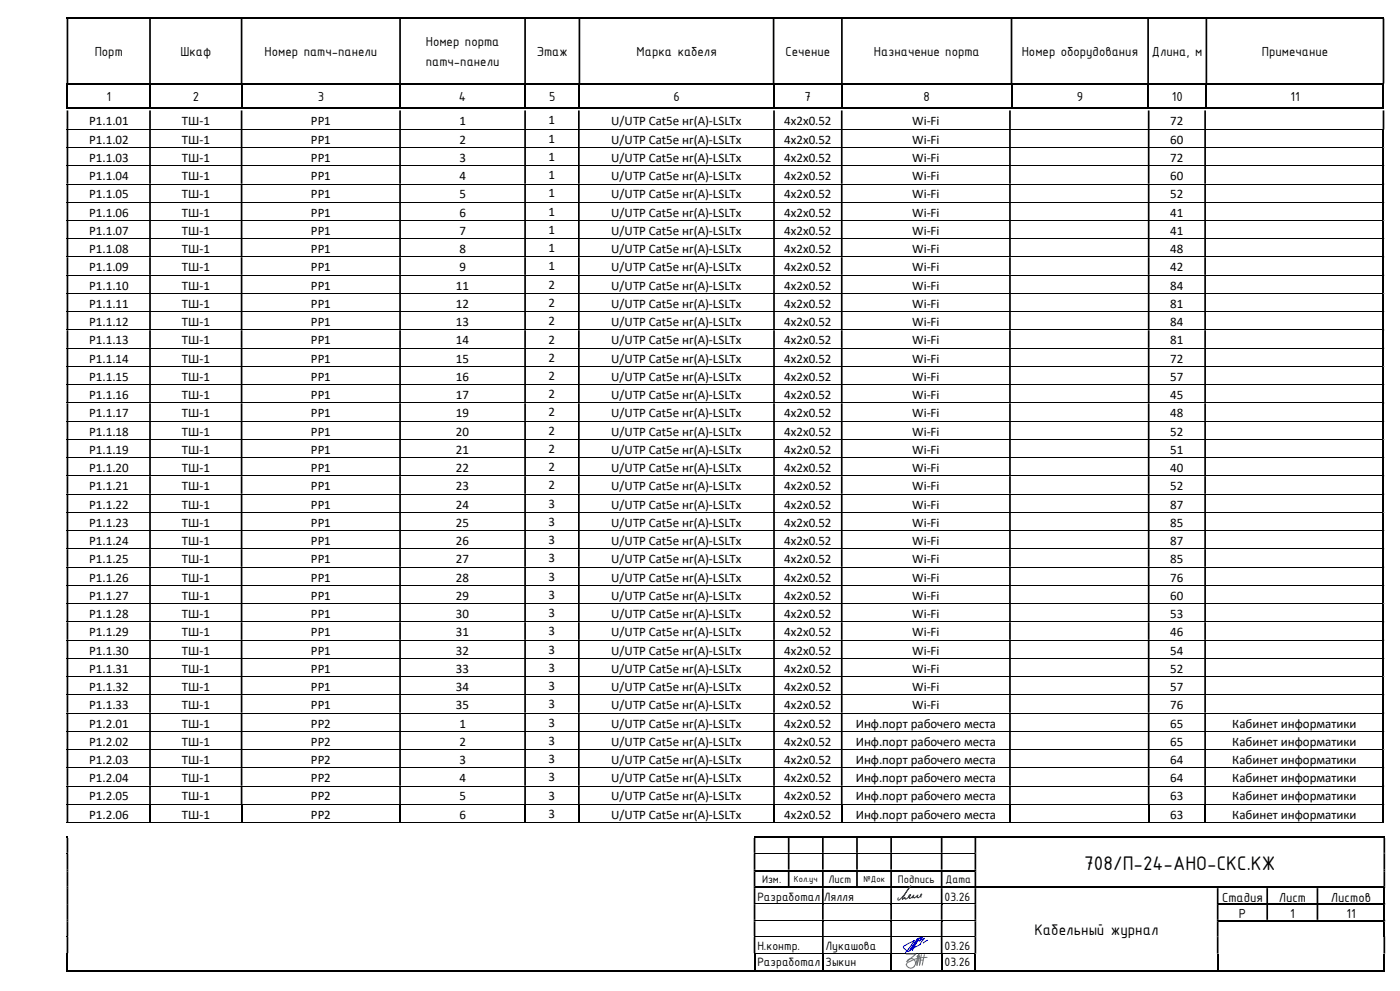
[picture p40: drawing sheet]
<svg xmlns="http://www.w3.org/2000/svg" width="420mm" height="297mm" viewBox="0 0 420 297" stroke-linecap="round" stroke-linejoin="round" font-family="sans-serif">
<defs><g id="words">
<text font-size="6.3" x="325.3" y="260.6">708/П-24-АНО-СКС.КЖ</text>
<text font-size="5" x="310.3" y="280.2">Кабельный журнал</text>
<g font-size="4.2">
<text x="28.4" y="16.8">Порт</text>
<text x="54.1" y="16.9">Шкаф</text>
<text x="79.3" y="16.8">Номер патч-панели</text>
<text x="127.7" y="13.7">Номер порта</text>
<text x="161" y="16.8">Этаж</text>
<text x="191" y="16.8">Марка кабеля</text>
<text x="235.7" y="16.8">Сечение</text>
<text x="262.1" y="16.8">Назначение порта</text>
<text x="306.5" y="16.8">Номер оборудования</text>
<text x="345.6" y="16.8">Длина, м</text>
<text x="378.5" y="16.8">Примечание</text>
<text x="127.7" y="19.9">патч-панели</text>
<text x="32" y="30.4">1</text>
<text x="57.8" y="30.4">2</text>
<text x="95.3" y="30.4">3</text>
<text x="137.7" y="30.4">4</text>
<text x="164.7" y="30.4">5</text>
<text x="202" y="30.4">6</text>
<text x="241.4" y="30.4">7</text>
<text x="277.1" y="30.4">8</text>
<text x="323" y="30.4">9</text>
<text x="351.5" y="30.4">10</text>
<text x="387.2" y="30.4">11</text>
<text x="366.6" y="270.3">Стадия</text>
<text x="371.6" y="275.3">Р</text>
<text x="383.6" y="270.3">Лист</text>
<text x="387" y="275.3">1</text>
<text x="399.3" y="270.3">Листов</text>
<text x="403.9" y="275.3">11</text>
</g>
<g font-size="3.9">
<text x="26.8" y="37.6">P1.1.01</text>
<text x="54.5" y="37.6">ТШ-1</text>
<text x="93.2" y="37.6">PP1</text>
<text x="137.8" y="37.6">1</text>
<text x="164.6" y="37.2">1</text>
<text x="183.4" y="37.6">U/UTP Cat5e нг(А)-LSLTx</text>
<text x="235.3" y="37.6">4х2х0.52</text>
<text x="273.7" y="37.6">Wi-Fi</text>
<text x="351" y="37.6">72</text>
<text x="26.8" y="43.1">P1.1.02</text>
<text x="54.5" y="43.1">ТШ-1</text>
<text x="93.2" y="43.1">PP1</text>
<text x="137.8" y="43.1">2</text>
<text x="164.6" y="42.8">1</text>
<text x="183.4" y="43.1">U/UTP Cat5e нг(А)-LSLTx</text>
<text x="235.3" y="43.1">4х2х0.52</text>
<text x="273.7" y="43.1">Wi-Fi</text>
<text x="351" y="43.1">60</text>
<text x="26.8" y="48.5">P1.1.03</text>
<text x="54.5" y="48.5">ТШ-1</text>
<text x="93.2" y="48.5">PP1</text>
<text x="137.8" y="48.5">3</text>
<text x="164.6" y="48.3">1</text>
<text x="164.6" y="53.7">1</text>
<text x="183.4" y="48.5">U/UTP Cat5e нг(А)-LSLTx</text>
<text x="235.3" y="48.5">4х2х0.52</text>
<text x="273.7" y="48.5">Wi-Fi</text>
<text x="351" y="48.5">72</text>
<text x="26.8" y="54">P1.1.04</text>
<text x="26.8" y="59.5">P1.1.05</text>
<text x="54.5" y="54">ТШ-1</text>
<text x="54.5" y="59.5">ТШ-1</text>
<text x="93.2" y="54">PP1</text>
<text x="93.2" y="59.5">PP1</text>
<text x="137.8" y="54">4</text>
<text x="137.8" y="59.5">5</text>
<text x="164.6" y="59.2">1</text>
<text x="183.4" y="54">U/UTP Cat5e нг(А)-LSLTx</text>
<text x="183.4" y="59.5">U/UTP Cat5e нг(А)-LSLTx</text>
<text x="235.3" y="54">4х2х0.52</text>
<text x="235.3" y="59.5">4х2х0.52</text>
<text x="273.7" y="54">Wi-Fi</text>
<text x="273.7" y="59.5">Wi-Fi</text>
<text x="351" y="54">60</text>
<text x="351" y="59.5">52</text>
<text x="26.8" y="64.9">P1.1.06</text>
<text x="54.5" y="64.9">ТШ-1</text>
<text x="93.2" y="64.9">PP1</text>
<text x="137.8" y="64.9">6</text>
<text x="164.6" y="64.6">1</text>
<text x="183.4" y="64.9">U/UTP Cat5e нг(А)-LSLTx</text>
<text x="235.3" y="64.9">4х2х0.52</text>
<text x="273.7" y="64.9">Wi-Fi</text>
<text x="351" y="64.9">41</text>
<text x="26.8" y="70.4">P1.1.07</text>
<text x="54.5" y="70.4">ТШ-1</text>
<text x="93.2" y="70.4">PP1</text>
<text x="137.8" y="70.4">7</text>
<text x="164.6" y="70.1">1</text>
<text x="183.4" y="70.4">U/UTP Cat5e нг(А)-LSLTx</text>
<text x="235.3" y="70.4">4х2х0.52</text>
<text x="273.7" y="70.4">Wi-Fi</text>
<text x="351" y="70.4">41</text>
<text x="26.8" y="75.9">P1.1.08</text>
<text x="54.5" y="75.9">ТШ-1</text>
<text x="93.2" y="75.9">PP1</text>
<text x="137.8" y="75.9">8</text>
<text x="164.6" y="75.6">1</text>
<text x="183.4" y="75.9">U/UTP Cat5e нг(А)-LSLTx</text>
<text x="235.3" y="75.9">4х2х0.52</text>
<text x="273.7" y="75.9">Wi-Fi</text>
<text x="351" y="75.9">48</text>
<text x="26.8" y="81.3">P1.1.09</text>
<text x="54.5" y="81.3">ТШ-1</text>
<text x="93.2" y="81.3">PP1</text>
<text x="137.8" y="81.3">9</text>
<text x="164.6" y="81.1">1</text>
<text x="183.4" y="81.3">U/UTP Cat5e нг(А)-LSLTx</text>
<text x="235.3" y="81.3">4х2х0.52</text>
<text x="273.7" y="81.3">Wi-Fi</text>
<text x="351" y="81.3">42</text>
<text x="26.8" y="86.8">P1.1.10</text>
<text x="54.5" y="86.8">ТШ-1</text>
<text x="93.2" y="86.8">PP1</text>
<text x="136.8" y="86.8">11</text>
<text x="164.6" y="86.5">2</text>
<text x="183.4" y="86.8">U/UTP Cat5e нг(А)-LSLTx</text>
<text x="235.3" y="86.8">4х2х0.52</text>
<text x="273.7" y="86.8">Wi-Fi</text>
<text x="351" y="86.8">84</text>
<text x="26.8" y="92.3">P1.1.11</text>
<text x="54.5" y="92.3">ТШ-1</text>
<text x="93.2" y="92.3">PP1</text>
<text x="136.8" y="92.3">12</text>
<text x="164.6" y="92">2</text>
<text x="183.4" y="92.3">U/UTP Cat5e нг(А)-LSLTx</text>
<text x="235.3" y="92.3">4х2х0.52</text>
<text x="273.7" y="92.3">Wi-Fi</text>
<text x="351" y="92.3">81</text>
<text x="26.8" y="97.7">P1.1.12</text>
<text x="54.5" y="97.7">ТШ-1</text>
<text x="93.2" y="97.7">PP1</text>
<text x="136.8" y="97.7">13</text>
<text x="164.6" y="97.5">2</text>
<text x="183.4" y="97.7">U/UTP Cat5e нг(А)-LSLTx</text>
<text x="235.3" y="97.7">4х2х0.52</text>
<text x="273.7" y="97.7">Wi-Fi</text>
<text x="351" y="97.7">84</text>
<text x="26.8" y="103.2">P1.1.13</text>
<text x="54.5" y="103.2">ТШ-1</text>
<text x="93.2" y="103.2">PP1</text>
<text x="136.8" y="103.2">14</text>
<text x="164.6" y="103">2</text>
<text x="183.4" y="103.2">U/UTP Cat5e нг(А)-LSLTx</text>
<text x="235.3" y="103.2">4х2х0.52</text>
<text x="273.7" y="103.2">Wi-Fi</text>
<text x="351" y="103.2">81</text>
<text x="26.8" y="108.7">P1.1.14</text>
<text x="54.5" y="108.7">ТШ-1</text>
<text x="93.2" y="108.7">PP1</text>
<text x="136.8" y="108.7">15</text>
<text x="164.6" y="108.4">2</text>
<text x="164.6" y="113.9">2</text>
<text x="183.4" y="108.7">U/UTP Cat5e нг(А)-LSLTx</text>
<text x="235.3" y="108.7">4х2х0.52</text>
<text x="273.7" y="108.7">Wi-Fi</text>
<text x="351" y="108.7">72</text>
<text x="26.8" y="114.1">P1.1.15</text>
<text x="26.8" y="119.6">P1.1.16</text>
<text x="54.5" y="114.1">ТШ-1</text>
<text x="54.5" y="119.6">ТШ-1</text>
<text x="93.2" y="114.1">PP1</text>
<text x="93.2" y="119.6">PP1</text>
<text x="136.8" y="114.1">16</text>
<text x="136.8" y="119.6">17</text>
<text x="164.6" y="119.3">2</text>
<text x="183.4" y="114.1">U/UTP Cat5e нг(А)-LSLTx</text>
<text x="183.4" y="119.6">U/UTP Cat5e нг(А)-LSLTx</text>
<text x="235.3" y="114.1">4х2х0.52</text>
<text x="235.3" y="119.6">4х2х0.52</text>
<text x="273.7" y="114.1">Wi-Fi</text>
<text x="273.7" y="119.6">Wi-Fi</text>
<text x="351" y="114.1">57</text>
<text x="351" y="119.6">45</text>
<text x="26.8" y="125.1">P1.1.17</text>
<text x="54.5" y="125.1">ТШ-1</text>
<text x="93.2" y="125.1">PP1</text>
<text x="136.8" y="125.1">19</text>
<text x="164.6" y="124.8">2</text>
<text x="183.4" y="125.1">U/UTP Cat5e нг(А)-LSLTx</text>
<text x="235.3" y="125.1">4х2х0.52</text>
<text x="273.7" y="125.1">Wi-Fi</text>
<text x="351" y="125.1">48</text>
<text x="26.8" y="130.6">P1.1.18</text>
<text x="54.5" y="130.6">ТШ-1</text>
<text x="93.2" y="130.6">PP1</text>
<text x="136.8" y="130.6">20</text>
<text x="164.6" y="130.3">2</text>
<text x="183.4" y="130.6">U/UTP Cat5e нг(А)-LSLTx</text>
<text x="235.3" y="130.6">4х2х0.52</text>
<text x="273.7" y="130.6">Wi-Fi</text>
<text x="351" y="130.6">52</text>
<text x="26.8" y="136">P1.1.19</text>
<text x="54.5" y="136">ТШ-1</text>
<text x="93.2" y="136">PP1</text>
<text x="136.8" y="136">21</text>
<text x="164.6" y="135.8">2</text>
<text x="183.4" y="136">U/UTP Cat5e нг(А)-LSLTx</text>
<text x="235.3" y="136">4х2х0.52</text>
<text x="273.7" y="136">Wi-Fi</text>
<text x="351" y="136">51</text>
<text x="26.8" y="141.5">P1.1.20</text>
<text x="54.5" y="141.5">ТШ-1</text>
<text x="93.2" y="141.5">PP1</text>
<text x="136.8" y="141.5">22</text>
<text x="164.6" y="141.2">2</text>
<text x="183.4" y="141.5">U/UTP Cat5e нг(А)-LSLTx</text>
<text x="235.3" y="141.5">4х2х0.52</text>
<text x="273.7" y="141.5">Wi-Fi</text>
<text x="351" y="141.5">40</text>
<text x="26.8" y="146.9">P1.1.21</text>
<text x="54.5" y="146.9">ТШ-1</text>
<text x="93.2" y="146.9">PP1</text>
<text x="136.8" y="146.9">23</text>
<text x="164.6" y="146.7">2</text>
<text x="183.4" y="146.9">U/UTP Cat5e нг(А)-LSLTx</text>
<text x="235.3" y="146.9">4х2х0.52</text>
<text x="273.7" y="146.9">Wi-Fi</text>
<text x="351" y="146.9">52</text>
<text x="26.8" y="152.4">P1.1.22</text>
<text x="54.5" y="152.4">ТШ-1</text>
<text x="93.2" y="152.4">PP1</text>
<text x="136.8" y="152.4">24</text>
<text x="164.6" y="152.1">3</text>
<text x="183.4" y="152.4">U/UTP Cat5e нг(А)-LSLTx</text>
<text x="235.3" y="152.4">4х2х0.52</text>
<text x="273.7" y="152.4">Wi-Fi</text>
<text x="351" y="152.4">87</text>
<text x="26.8" y="157.9">P1.1.23</text>
<text x="54.5" y="157.9">ТШ-1</text>
<text x="93.2" y="157.9">PP1</text>
<text x="136.8" y="157.9">25</text>
<text x="164.6" y="157.6">3</text>
<text x="183.4" y="157.9">U/UTP Cat5e нг(А)-LSLTx</text>
<text x="235.3" y="157.9">4х2х0.52</text>
<text x="273.7" y="157.9">Wi-Fi</text>
<text x="351" y="157.9">85</text>
<text x="26.8" y="163.4">P1.1.24</text>
<text x="54.5" y="163.4">ТШ-1</text>
<text x="93.2" y="163.4">PP1</text>
<text x="136.8" y="163.4">26</text>
<text x="164.6" y="163.1">3</text>
<text x="183.4" y="163.4">U/UTP Cat5e нг(А)-LSLTx</text>
<text x="235.3" y="163.4">4х2х0.52</text>
<text x="273.7" y="163.4">Wi-Fi</text>
<text x="351" y="163.4">87</text>
<text x="26.8" y="168.8">P1.1.25</text>
<text x="54.5" y="168.8">ТШ-1</text>
<text x="93.2" y="168.8">PP1</text>
<text x="136.8" y="168.8">27</text>
<text x="164.6" y="168.6">3</text>
<text x="183.4" y="168.8">U/UTP Cat5e нг(А)-LSLTx</text>
<text x="235.3" y="168.8">4х2х0.52</text>
<text x="273.7" y="168.8">Wi-Fi</text>
<text x="351" y="168.8">85</text>
<text x="26.8" y="174.3">P1.1.26</text>
<text x="26.8" y="179.7">P1.1.27</text>
<text x="54.5" y="174.3">ТШ-1</text>
<text x="54.5" y="179.7">ТШ-1</text>
<text x="93.2" y="174.3">PP1</text>
<text x="93.2" y="179.7">PP1</text>
<text x="136.8" y="174.3">28</text>
<text x="136.8" y="179.7">29</text>
<text x="164.6" y="174">3</text>
<text x="164.6" y="179.5">3</text>
<text x="183.4" y="174.3">U/UTP Cat5e нг(А)-LSLTx</text>
<text x="183.4" y="179.7">U/UTP Cat5e нг(А)-LSLTx</text>
<text x="235.3" y="174.3">4х2х0.52</text>
<text x="235.3" y="179.7">4х2х0.52</text>
<text x="273.7" y="174.3">Wi-Fi</text>
<text x="273.7" y="179.7">Wi-Fi</text>
<text x="351" y="174.3">76</text>
<text x="351" y="179.7">60</text>
<text x="26.8" y="185.3">P1.1.28</text>
<text x="54.5" y="185.3">ТШ-1</text>
<text x="93.2" y="185.3">PP1</text>
<text x="136.8" y="185.3">30</text>
<text x="164.6" y="185">3</text>
<text x="183.4" y="185.3">U/UTP Cat5e нг(А)-LSLTx</text>
<text x="235.3" y="185.3">4х2х0.52</text>
<text x="273.7" y="185.3">Wi-Fi</text>
<text x="351" y="185.3">53</text>
<text x="26.8" y="190.7">P1.1.29</text>
<text x="54.5" y="190.7">ТШ-1</text>
<text x="93.2" y="190.7">PP1</text>
<text x="136.8" y="190.7">31</text>
<text x="164.6" y="190.4">3</text>
<text x="183.4" y="190.7">U/UTP Cat5e нг(А)-LSLTx</text>
<text x="235.3" y="190.7">4х2х0.52</text>
<text x="273.7" y="190.7">Wi-Fi</text>
<text x="351" y="190.7">46</text>
<text x="26.8" y="196.2">P1.1.30</text>
<text x="54.5" y="196.2">ТШ-1</text>
<text x="93.2" y="196.2">PP1</text>
<text x="136.8" y="196.2">32</text>
<text x="164.6" y="195.9">3</text>
<text x="183.4" y="196.2">U/UTP Cat5e нг(А)-LSLTx</text>
<text x="235.3" y="196.2">4х2х0.52</text>
<text x="273.7" y="196.2">Wi-Fi</text>
<text x="351" y="196.2">54</text>
<text x="26.8" y="201.6">P1.1.31</text>
<text x="54.5" y="201.6">ТШ-1</text>
<text x="93.2" y="201.6">PP1</text>
<text x="136.8" y="201.6">33</text>
<text x="164.6" y="201.4">3</text>
<text x="183.4" y="201.6">U/UTP Cat5e нг(А)-LSLTx</text>
<text x="235.3" y="201.6">4х2х0.52</text>
<text x="273.7" y="201.6">Wi-Fi</text>
<text x="351" y="201.6">52</text>
<text x="26.8" y="207.1">P1.1.32</text>
<text x="54.5" y="207.1">ТШ-1</text>
<text x="93.2" y="207.1">PP1</text>
<text x="136.8" y="207.1">34</text>
<text x="164.6" y="206.8">3</text>
<text x="183.4" y="207.1">U/UTP Cat5e нг(А)-LSLTx</text>
<text x="235.3" y="207.1">4х2х0.52</text>
<text x="273.7" y="207.1">Wi-Fi</text>
<text x="351" y="207.1">57</text>
<text x="26.8" y="212.6">P1.1.33</text>
<text x="54.5" y="212.6">ТШ-1</text>
<text x="93.2" y="212.6">PP1</text>
<text x="136.8" y="212.6">35</text>
<text x="164.6" y="212.3">3</text>
<text x="183.4" y="212.6">U/UTP Cat5e нг(А)-LSLTx</text>
<text x="235.3" y="212.6">4х2х0.52</text>
<text x="273.7" y="212.6">Wi-Fi</text>
<text x="351" y="212.6">76</text>
<text x="26.8" y="218.1">P1.2.01</text>
<text x="54.5" y="218.1">ТШ-1</text>
<text x="93.2" y="218.1">PP2</text>
<text x="137.8" y="218.1">1</text>
<text x="164.6" y="217.8">3</text>
<text x="183.4" y="218.1">U/UTP Cat5e нг(А)-LSLTx</text>
<text x="235.3" y="218.1">4х2х0.52</text>
<text x="256.7" y="218.1">Инф.порт рабочего места</text>
<text x="351.1" y="218.1">65</text>
<text x="369.7" y="218.1">Кабинет информатики</text>
<text x="26.8" y="223.5">P1.2.02</text>
<text x="54.5" y="223.5">ТШ-1</text>
<text x="93.2" y="223.5">PP2</text>
<text x="137.8" y="223.5">2</text>
<text x="164.6" y="223.2">3</text>
<text x="183.4" y="223.5">U/UTP Cat5e нг(А)-LSLTx</text>
<text x="235.3" y="223.5">4х2х0.52</text>
<text x="256.7" y="223.5">Инф.порт рабочего места</text>
<text x="351.1" y="223.5">65</text>
<text x="369.7" y="223.5">Кабинет информатики</text>
<text x="26.8" y="229">P1.2.03</text>
<text x="54.5" y="229">ТШ-1</text>
<text x="93.2" y="229">PP2</text>
<text x="137.8" y="229">3</text>
<text x="164.6" y="228.7">3</text>
<text x="183.4" y="229">U/UTP Cat5e нг(А)-LSLTx</text>
<text x="235.3" y="229">4х2х0.52</text>
<text x="256.7" y="229">Инф.порт рабочего места</text>
<text x="351.1" y="229">64</text>
<text x="369.7" y="229">Кабинет информатики</text>
<text x="26.8" y="234.4">P1.2.04</text>
<text x="26.8" y="239.9">P1.2.05</text>
<text x="54.5" y="234.4">ТШ-1</text>
<text x="54.5" y="239.9">ТШ-1</text>
<text x="93.2" y="234.4">PP2</text>
<text x="93.2" y="239.9">PP2</text>
<text x="137.8" y="234.4">4</text>
<text x="137.8" y="239.9">5</text>
<text x="164.6" y="234.2">3</text>
<text x="164.6" y="239.6">3</text>
<text x="183.4" y="234.4">U/UTP Cat5e нг(А)-LSLTx</text>
<text x="183.4" y="239.9">U/UTP Cat5e нг(А)-LSLTx</text>
<text x="235.3" y="234.4">4х2х0.52</text>
<text x="235.3" y="239.9">4х2х0.52</text>
<text x="256.7" y="234.4">Инф.порт рабочего места</text>
<text x="256.7" y="239.9">Инф.порт рабочего места</text>
<text x="351.1" y="234.4">64</text>
<text x="351.1" y="239.9">63</text>
<text x="369.7" y="234.4">Кабинет информатики</text>
<text x="369.7" y="239.9">Кабинет информатики</text>
<text x="26.8" y="245.4">P1.2.06</text>
<text x="54.5" y="245.4">ТШ-1</text>
<text x="93.2" y="245.4">PP2</text>
<text x="137.8" y="245.4">6</text>
<text x="164.6" y="245.1">3</text>
<text x="183.4" y="245.4">U/UTP Cat5e нг(А)-LSLTx</text>
<text x="235.3" y="245.4">4х2х0.52</text>
<text x="256.7" y="245.4">Инф.порт рабочего места</text>
<text x="351.1" y="245.4">63</text>
<text x="369.7" y="245.4">Кабинет информатики</text>
<text x="227.2" y="269.9">Разработал</text>
<text x="247.1" y="269.9">Лялля</text>
<text x="283.3" y="269.9">03.26</text>
<text x="227.2" y="284.6">Н.контр.</text>
<text x="247.7" y="284.6">Лукашова</text>
<text x="283.3" y="284.6">03.26</text>
<text x="227.2" y="289.6">Разработал</text>
<text x="247.7" y="289.6">Зыкин</text>
<text x="283.3" y="289.6">03.26</text>
</g>
<g font-size="3.5">
<text x="228.6" y="264.7">Изм.</text>
<text x="248.6" y="264.7">Лист</text>
<text x="269.4" y="264.7">Подпись</text>
<text x="283.7" y="264.7">Дата</text>
</g>
<g font-size="2.8">
<text x="238.2" y="264.4">Кол.уч</text>
<text x="259.1" y="264.4">№Док</text>
</g>
</g></defs>
<g fill="#000">
<path d="M20 5h.5v.5h-.5z" fill-rule="evenodd"/>
<path d="M20 5.5h.5v19.5h-.5zM44.7 5.5h.6v19.5h-.6zM72.2 5.5h.5v19.5h-.5zM119.8 5.5h.5v19.5h-.5zM157.3 5.5h.5v19.5h-.5zM173.6 5.5h.5v19.5h-.5zM231.8 5.5h.5v19.5h-.5zM252.3 5.5h.5v19.5h-.5zM303.2 5.5h.5v19.5h-.5zM344.2 5.5h.5v19.5h-.5zM361.7 5.5h.5v19.5h-.5zM414.8 5.5h.5v19.5h-.5z" fill-rule="evenodd"/>
<path d="M44.7 5h.6v.5h-.6z" fill-rule="evenodd"/>
<path d="M72.2 5h.5v.5h-.5z" fill-rule="evenodd"/>
<path d="M119.8 5h.5v.5h-.5z" fill-rule="evenodd"/>
<path d="M157.3 5h.5v.5h-.5z" fill-rule="evenodd"/>
<path d="M173.6 5h.5v.5h-.5z" fill-rule="evenodd"/>
<path d="M231.8 5h.5v.5h-.5z" fill-rule="evenodd"/>
<path d="M252.3 5h.5v.5h-.5z" fill-rule="evenodd"/>
<path d="M303.2 5h.5v.5h-.5z" fill-rule="evenodd"/>
<path d="M344.2 5h.5v.5h-.5z" fill-rule="evenodd"/>
<path d="M361.7 5h.5v.5h-.5z" fill-rule="evenodd"/>
<path d="M414.8 5h.5v.5h-.5z" fill-rule="evenodd"/>
<path d="M20 25.6h.5v7h-.5z" fill-rule="evenodd"/>
<path d="M20 32.1h24.7v.5h-24.7z" fill-rule="evenodd"/>
<path d="M44.7 25.6h.6v7h-.6z" fill-rule="evenodd"/>
<path d="M72.2 25.6h.5v7h-.5z" fill-rule="evenodd"/>
<path d="M119.8 25.6h.5v7h-.5z" fill-rule="evenodd"/>
<path d="M157.3 25.6h.5v7h-.5z" fill-rule="evenodd"/>
<path d="M173.6 25.6h.5v7h-.5z" fill-rule="evenodd"/>
<path d="M231.8 25.6h.5v7h-.5z" fill-rule="evenodd"/>
<path d="M252.3 25.6h.5v7h-.5z" fill-rule="evenodd"/>
<path d="M303.2 25.6h.5v7h-.5z" fill-rule="evenodd"/>
<path d="M344.2 25.6h.5v7h-.5z" fill-rule="evenodd"/>
<path d="M361.7 25.6h.5v7h-.5z" fill-rule="evenodd"/>
<path d="M414.8 25.6h.5v7h-.5z" fill-rule="evenodd"/>
<path d="M20 251.2h.5v4.4h-.5zM226.1 251.2h.5v4.4h-.5zM236.3 251.2h.6v4.4h-.6zM246.6 251.2h.5v4.4h-.5zM256.8 251.2h.5v4.4h-.5zM267.1 251.2h.5v4.4h-.5zM282.2 251.2h.5v4.4h-.5zM292.4 251.2h.5v4.4h-.5zM415 251.2h.5v4.4h-.5z" fill-rule="evenodd"/>
<path d="M226.1 250.6h.5v.6h-.5z" fill-rule="evenodd"/>
<path d="M236.3 250.6h.6v.6h-.6z" fill-rule="evenodd"/>
<path d="M246.6 250.6h.5v.6h-.5z" fill-rule="evenodd"/>
<path d="M256.8 250.6h.5v.6h-.5z" fill-rule="evenodd"/>
<path d="M267.1 250.6h.5v.6h-.5z" fill-rule="evenodd"/>
<path d="M282.2 250.6h.5v.6h-.5z" fill-rule="evenodd"/>
<path d="M292.4 250.6h.5v.6h-.5z" fill-rule="evenodd"/>
<path d="M292.4 255.6h.5v.2h-.5zM415 255.6h.5v.2h-.5zM20 255.8h.5v4.8h-.5zM226.1 255.8h.5v4.8h-.5zM236.3 255.8h.6v4.8h-.6zM246.6 255.8h.5v4.8h-.5zM256.8 255.8h.5v4.8h-.5zM267.1 255.8h.5v4.8h-.5zM282.2 255.8h.5v4.8h-.5z" fill-rule="evenodd"/>
<path d="M292.4 255.8h.5v4.8h-.5zM415 255.8h.5v4.8h-.5z" fill-rule="evenodd"/>
<path d="M415 250.6h.5v.6h-.5z" fill-rule="evenodd"/>
<path d="M20 260.6h.5v.6h-.5zM226.1 260.6h.5v.6h-.5z" fill-rule="evenodd"/>
<path d="M20 265.6h.5v.6h-.5zM226.1 265.6h.5v.6h-.5z" fill-rule="evenodd"/>
<path d="M20 270.6h.5v.6h-.5zM226.1 270.6h.5v.6h-.5z" fill-rule="evenodd"/>
<path d="M20 275.7h.5v.5h-.5zM226.1 275.7h.5v.5h-.5z" fill-rule="evenodd"/>
<path d="M226.6 265.6h10.3v.5h-10.3z" fill-rule="evenodd"/>
<path d="M247.1 265.6h10.2v.5h-10.2z" fill-rule="evenodd"/>
<path d="M292.4 260.6h.5v.6h-.5zM415 260.6h.5v.6h-.5zM20 261.2h.5v4.4h-.5zM226.1 261.2h.5v4.4h-.5zM236.3 261.2h.6v4.4h-.6zM246.6 261.2h.5v4.4h-.5zM256.8 261.2h.5v4.4h-.5zM267.1 261.2h.5v4.4h-.5zM282.2 261.2h.5v4.4h-.5z" fill-rule="evenodd"/>
<path d="M292.4 261.2h.5v4.4h-.5zM415 261.2h.5v4.4h-.5z" fill-rule="evenodd"/>
<path d="M292.4 270.6h.5v.6h-.5zM365 270.6h.5v.6h-.5z" fill-rule="evenodd"/>
<path d="M292.4 275.7h.5v.5h-.5zM365 275.7h.5v.5h-.5z" fill-rule="evenodd"/>
<path d="M365 265.6h.5v.6h-.5z" fill-rule="evenodd"/>
<path d="M365.5 275.7h30v.5h-30z" fill-rule="evenodd"/>
<path d="M379.9 265.6h.5v.6h-.5z" fill-rule="evenodd"/>
<path d="M395 265.6h.5v.6h-.5z" fill-rule="evenodd"/>
<path d="M415 265.6h.5v.6h-.5zM20 266.2h.5v4.4h-.5zM226.1 266.2h.5v4.4h-.5zM246.6 266.2h.5v4.4h-.5zM267.1 266.2h.5v4.4h-.5zM282.2 266.2h.5v4.4h-.5zM292.4 266.2h.5v4.4h-.5zM365 266.2h.5v4.4h-.5zM379.9 266.2h.5v4.4h-.5zM395 266.2h.5v4.4h-.5z" fill-rule="evenodd"/>
<path d="M415 270.6h.5v.6h-.5zM20 271.2h.5v4.5h-.5zM226.1 271.2h.5v4.5h-.5zM246.6 271.2h.5v4.5h-.5zM267.1 271.2h.5v4.5h-.5zM282.2 271.2h.5v4.5h-.5zM292.4 271.2h.5v4.5h-.5zM365 271.2h.5v4.5h-.5zM379.9 271.2h.5v4.5h-.5zM395 271.2h.5v4.5h-.5z" fill-rule="evenodd"/>
<path d="M415 275.7h.5v.5h-.5zM20 276.2h.5v4.5h-.5zM226.1 276.2h.5v4.5h-.5zM246.6 276.2h.5v4.5h-.5zM267.1 276.2h.5v4.5h-.5zM282.2 276.2h.5v4.5h-.5zM292.4 276.2h.5v4.5h-.5zM365 276.2h.5v4.5h-.5z" fill-rule="evenodd"/>
<path d="M20 285.8h.5v5.4h-.5z" fill-rule="evenodd"/>
<path d="M20 290.7h206.1v.5h-206.1z" fill-rule="evenodd"/>
<path d="M226.1 285.8h.5v5.4h-.5z" fill-rule="evenodd"/>
<path d="M246.6 285.8h.5v5.4h-.5z" fill-rule="evenodd"/>
<path d="M267.1 285.8h.5v5.4h-.5z" fill-rule="evenodd"/>
<path d="M282.2 285.8h.5v5.4h-.5z" fill-rule="evenodd"/>
<path d="M292.4 280.7h.5v.1h-.5zM365 280.7h.5v.1h-.5zM415 280.7h.5v.1h-.5zM20 280.8h.5v4.9h-.5zM226.1 280.8h.5v4.9h-.5zM246.6 280.8h.5v4.9h-.5zM267.1 280.8h.5v4.9h-.5zM282.2 280.8h.5v4.9h-.5z" fill-rule="evenodd"/>
<path d="M292.4 280.8h.5v4.9h-.5zM365 280.8h.5v4.9h-.5zM415 280.8h.5v4.9h-.5z" fill-rule="evenodd"/>
<path d="M292.4 285.7h.5v.1h-.5zM365 285.7h.5v.1h-.5zM415 285.7h.5v.1h-.5z" fill-rule="evenodd"/>
<path d="M292.4 285.8h.5v5.4h-.5z" fill-rule="evenodd"/>
<path d="M365 285.8h.5v5.4h-.5z" fill-rule="evenodd"/>
<path d="M415 285.8h.5v5.4h-.5z" fill-rule="evenodd"/>
</g>
<g fill="#000">
<path d="M20.5 5h24.2v.5h-24.2zM45.3 5h26.9v.5h-26.9zM72.7 5h47.1v.5h-47.1zM120.3 5h37v.5h-37zM157.8 5h15.8v.5h-15.8zM174.1 5h57.7v.5h-57.7zM232.3 5h20v.5h-20zM252.8 5h50.4v.5h-50.4zM303.7 5h40.5v.5h-40.5zM344.7 5h17v.5h-17zM362.2 5h52.6v.5h-52.6zM20 25h.5v.6h-.5z"/>
<path d="M20.5 25h24.2v.5h-24.2zM44.7 25h.6v.6h-.6zM45.3 25h26.9v.5h-26.9zM45.3 32.1h26.9v.5h-26.9zM72.2 25h.5v.6h-.5zM72.7 25h47.1v.5h-47.1zM72.7 32.1h47.1v.5h-47.1zM119.8 25h.5v.6h-.5zM120.3 25h37v.5h-37zM120.3 32.1h37v.5h-37zM157.3 25h.5v.6h-.5zM157.8 25h15.8v.5h-15.8z"/>
<path d="M157.8 32.1h15.8v.5h-15.8zM173.6 25h.5v.6h-.5zM174.1 25h57.7v.5h-57.7zM174.1 32.1h57.7v.5h-57.7zM231.8 25h.5v.6h-.5zM232.3 25h20v.5h-20zM232.3 32.1h20v.5h-20zM252.3 25h.5v.6h-.5zM252.8 25h50.4v.5h-50.4zM252.8 32.1h50.4v.5h-50.4zM303.2 25h.5v.6h-.5zM303.7 25h40.5v.5h-40.5z"/>
<path d="M303.7 32.1h40.5v.5h-40.5zM344.2 25h.5v.6h-.5zM344.7 25h17v.5h-17zM344.7 32.1h17v.5h-17zM361.7 25h.5v.6h-.5zM362.2 25h52.6v.5h-52.6zM362.2 32.1h52.6v.5h-52.6zM414.8 25h.5v.6h-.5zM414.8 32.1h.5v.5h-.5zM20 250.6h.5v.6h-.5zM20 255.6h.5v.2h-.5zM226.6 250.6h9.7v.5h-9.7z"/>
<path d="M236.9 250.6h9.7v.5h-9.7zM247.1 250.6h9.7v.5h-9.7zM257.3 250.6h9.8v.5h-9.8zM267.6 250.6h14.6v.5h-14.6zM282.7 250.6h9.7v.5h-9.7zM292.9 250.6h122.1v.5h-122.1zM226.6 260.6h9.7v.6h-9.7zM236.3 260.6h.6v.6h-.6zM236.9 260.6h9.7v.6h-9.7zM236.9 265.6h9.7v.5h-9.7zM246.6 260.6h.5v.6h-.5zM246.6 265.6h.5v.6h-.5z"/>
<path d="M246.6 270.6h.5v.6h-.5zM246.6 275.7h.5v.5h-.5zM247.1 260.6h9.7v.6h-9.7zM256.8 260.6h.5v.6h-.5zM257.3 260.6h9.8v.6h-9.8zM257.3 265.6h9.8v.5h-9.8zM267.1 260.6h.5v.6h-.5zM267.1 265.6h.5v.6h-.5zM267.1 270.6h.5v.6h-.5zM267.1 275.7h.5v.5h-.5zM267.6 260.6h14.6v.6h-14.6zM267.6 265.6h14.6v.5h-14.6z"/>
<path d="M282.2 260.6h.5v.6h-.5zM282.2 265.6h.5v.6h-.5zM282.2 270.6h.5v.6h-.5zM282.2 275.7h.5v.5h-.5zM282.7 260.6h9.7v.6h-9.7zM282.7 265.6h9.7v.5h-9.7zM292.4 265.6h.5v.6h-.5zM292.9 265.6h72.1v.5h-72.1zM365.5 265.6h14.4v.5h-14.4zM365.5 270.6h14.4v.5h-14.4zM379.9 270.6h.5v.6h-.5zM380.4 265.6h14.6v.5h-14.6z"/>
<path d="M380.4 270.6h14.6v.5h-14.6zM395 270.6h.5v.6h-.5zM395.5 265.6h19.5v.5h-19.5zM395.5 270.6h19.5v.5h-19.5zM395.5 275.7h19.5v.5h-19.5zM415 266.2h.5v4.4h-.5zM415 271.2h.5v4.5h-.5zM415 276.2h.5v4.5h-.5zM20 280.7h.5v.1h-.5zM20 285.7h.5v.1h-.5zM226.6 290.7h20v.5h-20zM247.1 290.7h20v.5h-20z"/>
<path d="M267.6 290.7h14.6v.5h-14.6zM282.7 290.7h9.7v.5h-9.7zM292.9 290.7h72.1v.5h-72.1zM365.5 290.7h49.5v.5h-49.5zM415 290.7h.5v.5h-.5z"/>
</g>
<path d="M226.1 255.7h66.3M226.6 270.7h20M226.6 275.8h20M247.1 270.7h20M247.1 275.8h20M267.6 270.7h14.6M267.6 275.8h14.6M282.7 270.7h9.7M282.7 275.8h9.7M226.1 280.8h66.3M226.1 285.7h66.3" fill="none" stroke="#000" stroke-width=".3"/>
<path d="M275.2 281.3l-2.5 3.8-.5-.1-1-.7-.1-.7 3.4-1.7-2.9 3.6M275.2 281.5l1.5-.6-1 1.2 1.6-.9-1 1.2a2.29 2.29 0 0 1-1.8 1.5l-.9 .7M275.6 281.1l-2.5 3.8M276 280.9l-2.3 4M278.2 281.8l-1.2 .8" fill="none" stroke="#00f" stroke-width=".3"/>
<path d="M276.3 268.9l-.1-.7 .2-.3 .1 .3-1.1 .9-.4-.2 .4-.6-1.1 .8-.1-.2-.5 .2 .5-.8-.4 .4a.72 .72 0 0 1-1 .5l-.1-.2 .2-.4-.3 .1v-.1l.6-.5-.1 .3-1.1 1h-.5v-.4l-.8 .5 1.2-2.2 1.3-1.8-1.8 2.5-1.7 1.8-.4-.2 .2-.5" fill="none" stroke="#003f7f" stroke-width=".3"/>
<path d="M271.9 289.1a1.4 1.4 0 0 0 1 1 1.4 1.4 0 0 0 1.4-.5M272 288.2a1.35 1.35 0 0 1 2.1-.7 1.35 1.35 0 0 1 .1 2.1M275.6 285.9l-.1 1.8-.5 1.6M275.7 285.9l.3 2.3-.2 1.1M276.1 287.7h.8" fill="none" stroke="#2776bb" stroke-width=".3"/>
<path d="M275.3 286.6l.2 .2z" fill-rule="evenodd" fill="#2776bb"/>
<path d="M275.3 286.6l.2 .2z" fill="none" stroke="#2776bb" stroke-width=".3"/>
<path d="M275.2 286.5l.2 .2z" fill-rule="evenodd" fill="#2776bb"/>
<path d="M275.2 286.5l.2 .2z" fill="none" stroke="#2776bb" stroke-width=".3"/>
<path d="M275.1 286.6l.2 .2z" fill-rule="evenodd" fill="#2776bb"/>
<path d="M275.1 286.6l.2 .2z" fill="none" stroke="#2776bb" stroke-width=".3"/>
<path d="M275.2 286.7l.2 .1z" fill-rule="evenodd" fill="#2776bb"/>
<path d="M271.9 285.9h2.9l-2.8 2.3M272.6 288.3l-.5 .3-.2 .6M275.2 286.7l.2 .1zM275.3 286.7l.1 1.3-.3 1.4M275.4 286.6l-.6 2.3M276.4 286.1l-.6 3.2M277.3 286.1l-.6 3.2M278.1 286.9l-1.9 .1-1.8 .5-1.7 .8" fill="none" stroke="#2776bb" stroke-width=".3"/>
<g fill="#000">
<path d="M20 33.1h.5v5.6h-.5zM44.7 33.1h.6v5.6h-.6zM72.2 33.1h.5v5.6h-.5zM119.8 33.1h.5v5.6h-.5zM157.3 33.1h.5v5.6h-.5zM173.4 33.1h.5v5.6h-.5zM231.9 33.1h.6v5.6h-.6zM252.3 33.1h.5v5.6h-.5zM302.7 33.1h.5v5.6h-.5zM344.3 33.1h.5v5.6h-.5zM361.3 33.1h.5v5.6h-.5zM414.8 33.1h.5v5.6h-.5z" fill-rule="evenodd"/>
<path d="M414.8 38.7h.5v.1h-.5zM20 38.8h.5v5.3h-.5zM44.7 38.8h.6v5.3h-.6zM72.2 38.8h.5v5.3h-.5zM119.8 38.8h.5v5.3h-.5zM157.3 38.8h.5v5.3h-.5zM173.4 38.8h.5v5.3h-.5zM231.9 38.8h.6v5.3h-.6zM252.3 38.8h.5v5.3h-.5zM302.7 38.8h.5v5.3h-.5zM344.3 38.8h.5v5.3h-.5zM361.3 38.8h.5v5.3h-.5z" fill-rule="evenodd"/>
<path d="M414.8 44.1h.5v.2h-.5zM20 44.3h.5v5.3h-.5zM44.7 44.3h.6v5.3h-.6zM72.2 44.3h.5v5.3h-.5zM119.8 44.3h.5v5.3h-.5zM157.3 44.3h.5v5.3h-.5zM173.4 44.3h.5v5.3h-.5zM231.9 44.3h.6v5.3h-.6zM252.3 44.3h.5v5.3h-.5zM302.7 44.3h.5v5.3h-.5zM344.3 44.3h.5v5.3h-.5zM361.3 44.3h.5v5.3h-.5z" fill-rule="evenodd"/>
<path d="M414.8 49.6h.5v.1h-.5zM20 49.7h.5v5.4h-.5zM44.7 49.7h.6v5.4h-.6zM72.2 49.7h.5v5.4h-.5zM119.8 49.7h.5v5.4h-.5zM157.3 49.7h.5v5.4h-.5zM173.4 49.7h.5v5.4h-.5zM231.9 49.7h.6v5.4h-.6zM252.3 49.7h.5v5.4h-.5zM302.7 49.7h.5v5.4h-.5zM344.3 49.7h.5v5.4h-.5zM361.3 49.7h.5v5.4h-.5z" fill-rule="evenodd"/>
<path d="M414.8 55.1h.5v.1h-.5zM20 55.2h.5v5.3h-.5zM44.7 55.2h.6v5.3h-.6zM72.2 55.2h.5v5.3h-.5zM119.8 55.2h.5v5.3h-.5zM157.3 55.2h.5v5.3h-.5zM173.4 55.2h.5v5.3h-.5zM231.9 55.2h.6v5.3h-.6zM252.3 55.2h.5v5.3h-.5zM302.7 55.2h.5v5.3h-.5zM344.3 55.2h.5v5.3h-.5zM361.3 55.2h.5v5.3h-.5z" fill-rule="evenodd"/>
<path d="M414.8 60.5h.5v.2h-.5zM20 60.7h.5v5.3h-.5zM44.7 60.7h.6v5.3h-.6zM72.2 60.7h.5v5.3h-.5zM119.8 60.7h.5v5.3h-.5zM157.3 60.7h.5v5.3h-.5zM173.4 60.7h.5v5.3h-.5zM231.9 60.7h.6v5.3h-.6zM252.3 60.7h.5v5.3h-.5zM302.7 60.7h.5v5.3h-.5zM344.3 60.7h.5v5.3h-.5zM361.3 60.7h.5v5.3h-.5z" fill-rule="evenodd"/>
<path d="M414.8 66h.5v.2h-.5zM20 66.2h.5v5.3h-.5zM44.7 66.2h.6v5.3h-.6zM72.2 66.2h.5v5.3h-.5zM119.8 66.2h.5v5.3h-.5zM157.3 66.2h.5v5.3h-.5zM173.4 66.2h.5v5.3h-.5zM231.9 66.2h.6v5.3h-.6zM252.3 66.2h.5v5.3h-.5zM302.7 66.2h.5v5.3h-.5zM344.3 66.2h.5v5.3h-.5zM361.3 66.2h.5v5.3h-.5z" fill-rule="evenodd"/>
<path d="M414.8 71.5h.5v.1h-.5zM20 71.6h.5v5.3h-.5zM44.7 71.6h.6v5.3h-.6zM72.2 71.6h.5v5.3h-.5zM119.8 71.6h.5v5.3h-.5zM157.3 71.6h.5v5.3h-.5zM173.4 71.6h.5v5.3h-.5zM231.9 71.6h.6v5.3h-.6zM252.3 71.6h.5v5.3h-.5zM302.7 71.6h.5v5.3h-.5zM344.3 71.6h.5v5.3h-.5zM361.3 71.6h.5v5.3h-.5z" fill-rule="evenodd"/>
<path d="M414.8 76.9h.5v.2h-.5zM20 77.1h.5v5.3h-.5zM44.7 77.1h.6v5.3h-.6zM72.2 77.1h.5v5.3h-.5zM119.8 77.1h.5v5.3h-.5zM157.3 77.1h.5v5.3h-.5zM173.4 77.1h.5v5.3h-.5zM231.9 77.1h.6v5.3h-.6zM252.3 77.1h.5v5.3h-.5zM302.7 77.1h.5v5.3h-.5zM344.3 77.1h.5v5.3h-.5zM361.3 77.1h.5v5.3h-.5z" fill-rule="evenodd"/>
<path d="M414.8 82.4h.5v.1h-.5zM20 82.5h.5v5.4h-.5zM44.7 82.5h.6v5.4h-.6zM72.2 82.5h.5v5.4h-.5zM119.8 82.5h.5v5.4h-.5zM157.3 82.5h.5v5.4h-.5zM173.4 82.5h.5v5.4h-.5zM231.9 82.5h.6v5.4h-.6zM252.3 82.5h.5v5.4h-.5zM302.7 82.5h.5v5.4h-.5zM344.3 82.5h.5v5.4h-.5zM361.3 82.5h.5v5.4h-.5z" fill-rule="evenodd"/>
<path d="M414.8 87.9h.5v.2h-.5zM20 88.1h.5v5.2h-.5zM44.7 88.1h.6v5.2h-.6zM72.2 88.1h.5v5.2h-.5zM119.8 88.1h.5v5.2h-.5zM157.3 88.1h.5v5.2h-.5zM173.4 88.1h.5v5.2h-.5zM231.9 88.1h.6v5.2h-.6zM252.3 88.1h.5v5.2h-.5zM302.7 88.1h.5v5.2h-.5zM344.3 88.1h.5v5.2h-.5zM361.3 88.1h.5v5.2h-.5z" fill-rule="evenodd"/>
<path d="M414.8 93.3h.5v.2h-.5zM20 93.5h.5v5.3h-.5zM44.7 93.5h.6v5.3h-.6zM72.2 93.5h.5v5.3h-.5zM119.8 93.5h.5v5.3h-.5zM157.3 93.5h.5v5.3h-.5zM173.4 93.5h.5v5.3h-.5zM231.9 93.5h.6v5.3h-.6zM252.3 93.5h.5v5.3h-.5zM302.7 93.5h.5v5.3h-.5zM344.3 93.5h.5v5.3h-.5zM361.3 93.5h.5v5.3h-.5z" fill-rule="evenodd"/>
<path d="M414.8 98.8h.5v.2h-.5zM20 99h.5v5.3h-.5zM44.7 99h.6v5.3h-.6zM72.2 99h.5v5.3h-.5zM119.8 99h.5v5.3h-.5zM157.3 99h.5v5.3h-.5zM173.4 99h.5v5.3h-.5zM231.9 99h.6v5.3h-.6zM252.3 99h.5v5.3h-.5zM302.7 99h.5v5.3h-.5zM344.3 99h.5v5.3h-.5zM361.3 99h.5v5.3h-.5z" fill-rule="evenodd"/>
<path d="M414.8 104.3h.5v.1h-.5zM20 104.4h.5v5.3h-.5zM44.7 104.4h.6v5.3h-.6zM72.2 104.4h.5v5.3h-.5zM119.8 104.4h.5v5.3h-.5zM157.3 104.4h.5v5.3h-.5zM173.4 104.4h.5v5.3h-.5zM231.9 104.4h.6v5.3h-.6zM252.3 104.4h.5v5.3h-.5zM302.7 104.4h.5v5.3h-.5zM344.3 104.4h.5v5.3h-.5zM361.3 104.4h.5v5.3h-.5z" fill-rule="evenodd"/>
<path d="M414.8 109.7h.5v.2h-.5zM20 109.9h.5v5.3h-.5zM44.7 109.9h.6v5.3h-.6zM72.2 109.9h.5v5.3h-.5zM119.8 109.9h.5v5.3h-.5zM157.3 109.9h.5v5.3h-.5zM173.4 109.9h.5v5.3h-.5zM231.9 109.9h.6v5.3h-.6zM252.3 109.9h.5v5.3h-.5zM302.7 109.9h.5v5.3h-.5zM344.3 109.9h.5v5.3h-.5zM361.3 109.9h.5v5.3h-.5z" fill-rule="evenodd"/>
<path d="M414.8 115.2h.5v.2h-.5zM20 115.4h.5v5.3h-.5zM44.7 115.4h.6v5.3h-.6zM72.2 115.4h.5v5.3h-.5zM119.8 115.4h.5v5.3h-.5zM157.3 115.4h.5v5.3h-.5zM173.4 115.4h.5v5.3h-.5zM231.9 115.4h.6v5.3h-.6zM252.3 115.4h.5v5.3h-.5zM302.7 115.4h.5v5.3h-.5zM344.3 115.4h.5v5.3h-.5zM361.3 115.4h.5v5.3h-.5z" fill-rule="evenodd"/>
<path d="M414.8 120.7h.5v.2h-.5zM20 120.9h.5v5.3h-.5zM44.7 120.9h.6v5.3h-.6zM72.2 120.9h.5v5.3h-.5zM119.8 120.9h.5v5.3h-.5zM157.3 120.9h.5v5.3h-.5zM173.4 120.9h.5v5.3h-.5zM231.9 120.9h.6v5.3h-.6zM252.3 120.9h.5v5.3h-.5zM302.7 120.9h.5v5.3h-.5zM344.3 120.9h.5v5.3h-.5zM361.3 120.9h.5v5.3h-.5z" fill-rule="evenodd"/>
<path d="M414.8 126.2h.5v.1h-.5zM20 126.3h.5v5.3h-.5zM44.7 126.3h.6v5.3h-.6zM72.2 126.3h.5v5.3h-.5zM119.8 126.3h.5v5.3h-.5zM157.3 126.3h.5v5.3h-.5zM173.4 126.3h.5v5.3h-.5zM231.9 126.3h.6v5.3h-.6zM252.3 126.3h.5v5.3h-.5zM302.7 126.3h.5v5.3h-.5zM344.3 126.3h.5v5.3h-.5zM361.3 126.3h.5v5.3h-.5z" fill-rule="evenodd"/>
<path d="M414.8 131.6h.5v.2h-.5zM20 131.8h.5v5.3h-.5zM44.7 131.8h.6v5.3h-.6zM72.2 131.8h.5v5.3h-.5zM119.8 131.8h.5v5.3h-.5zM157.3 131.8h.5v5.3h-.5zM173.4 131.8h.5v5.3h-.5zM231.9 131.8h.6v5.3h-.6zM252.3 131.8h.5v5.3h-.5zM302.7 131.8h.5v5.3h-.5zM344.3 131.8h.5v5.3h-.5zM361.3 131.8h.5v5.3h-.5z" fill-rule="evenodd"/>
<path d="M414.8 137.1h.5v.1h-.5zM20 137.2h.5v5.3h-.5zM44.7 137.2h.6v5.3h-.6zM72.2 137.2h.5v5.3h-.5zM119.8 137.2h.5v5.3h-.5zM157.3 137.2h.5v5.3h-.5zM173.4 137.2h.5v5.3h-.5zM231.9 137.2h.6v5.3h-.6zM252.3 137.2h.5v5.3h-.5zM302.7 137.2h.5v5.3h-.5zM344.3 137.2h.5v5.3h-.5zM361.3 137.2h.5v5.3h-.5z" fill-rule="evenodd"/>
<path d="M414.8 142.5h.5v.2h-.5zM20 142.7h.5v5.3h-.5zM44.7 142.7h.6v5.3h-.6zM72.2 142.7h.5v5.3h-.5zM119.8 142.7h.5v5.3h-.5zM157.3 142.7h.5v5.3h-.5zM173.4 142.7h.5v5.3h-.5zM231.9 142.7h.6v5.3h-.6zM252.3 142.7h.5v5.3h-.5zM302.7 142.7h.5v5.3h-.5zM344.3 142.7h.5v5.3h-.5zM361.3 142.7h.5v5.3h-.5z" fill-rule="evenodd"/>
<path d="M414.8 148h.5v.2h-.5zM20 148.2h.5v5.3h-.5zM44.7 148.2h.6v5.3h-.6zM72.2 148.2h.5v5.3h-.5zM119.8 148.2h.5v5.3h-.5zM157.3 148.2h.5v5.3h-.5zM173.4 148.2h.5v5.3h-.5zM231.9 148.2h.6v5.3h-.6zM252.3 148.2h.5v5.3h-.5zM302.7 148.2h.5v5.3h-.5zM344.3 148.2h.5v5.3h-.5zM361.3 148.2h.5v5.3h-.5z" fill-rule="evenodd"/>
<path d="M414.8 153.5h.5v.2h-.5zM20 153.7h.5v5.3h-.5zM44.7 153.7h.6v5.3h-.6zM72.2 153.7h.5v5.3h-.5zM119.8 153.7h.5v5.3h-.5zM157.3 153.7h.5v5.3h-.5zM173.4 153.7h.5v5.3h-.5zM231.9 153.7h.6v5.3h-.6zM252.3 153.7h.5v5.3h-.5zM302.7 153.7h.5v5.3h-.5zM344.3 153.7h.5v5.3h-.5zM361.3 153.7h.5v5.3h-.5z" fill-rule="evenodd"/>
<path d="M414.8 159h.5v.1h-.5zM20 159.1h.5v5.3h-.5zM44.7 159.1h.6v5.3h-.6zM72.2 159.1h.5v5.3h-.5zM119.8 159.1h.5v5.3h-.5zM157.3 159.1h.5v5.3h-.5zM173.4 159.1h.5v5.3h-.5zM231.9 159.1h.6v5.3h-.6zM252.3 159.1h.5v5.3h-.5zM302.7 159.1h.5v5.3h-.5zM344.3 159.1h.5v5.3h-.5zM361.3 159.1h.5v5.3h-.5z" fill-rule="evenodd"/>
<path d="M414.8 164.4h.5v.2h-.5zM20 164.6h.5v5.3h-.5zM44.7 164.6h.6v5.3h-.6zM72.2 164.6h.5v5.3h-.5zM119.8 164.6h.5v5.3h-.5zM157.3 164.6h.5v5.3h-.5zM173.4 164.6h.5v5.3h-.5zM231.9 164.6h.6v5.3h-.6zM252.3 164.6h.5v5.3h-.5zM302.7 164.6h.5v5.3h-.5zM344.3 164.6h.5v5.3h-.5zM361.3 164.6h.5v5.3h-.5z" fill-rule="evenodd"/>
<path d="M414.8 169.9h.5v.2h-.5zM20 170.1h.5v5.2h-.5zM44.7 170.1h.6v5.2h-.6zM72.2 170.1h.5v5.2h-.5zM119.8 170.1h.5v5.2h-.5zM157.3 170.1h.5v5.2h-.5zM173.4 170.1h.5v5.2h-.5zM231.9 170.1h.6v5.2h-.6zM252.3 170.1h.5v5.2h-.5zM302.7 170.1h.5v5.2h-.5zM344.3 170.1h.5v5.2h-.5zM361.3 170.1h.5v5.2h-.5z" fill-rule="evenodd"/>
<path d="M414.8 175.3h.5v.2h-.5zM20 175.5h.5v5.3h-.5zM44.7 175.5h.6v5.3h-.6zM72.2 175.5h.5v5.3h-.5zM119.8 175.5h.5v5.3h-.5zM157.3 175.5h.5v5.3h-.5zM173.4 175.5h.5v5.3h-.5zM231.9 175.5h.6v5.3h-.6zM252.3 175.5h.5v5.3h-.5zM302.7 175.5h.5v5.3h-.5zM344.3 175.5h.5v5.3h-.5zM361.3 175.5h.5v5.3h-.5z" fill-rule="evenodd"/>
<path d="M414.8 180.8h.5v.2h-.5zM20 181h.5v5.3h-.5zM44.7 181h.6v5.3h-.6zM72.2 181h.5v5.3h-.5zM119.8 181h.5v5.3h-.5zM157.3 181h.5v5.3h-.5zM173.4 181h.5v5.3h-.5zM231.9 181h.6v5.3h-.6zM252.3 181h.5v5.3h-.5zM302.7 181h.5v5.3h-.5zM344.3 181h.5v5.3h-.5zM361.3 181h.5v5.3h-.5z" fill-rule="evenodd"/>
<path d="M414.8 186.3h.5v.2h-.5zM20 186.5h.5v5.3h-.5zM44.7 186.5h.6v5.3h-.6zM72.2 186.5h.5v5.3h-.5zM119.8 186.5h.5v5.3h-.5zM157.3 186.5h.5v5.3h-.5zM173.4 186.5h.5v5.3h-.5zM231.9 186.5h.6v5.3h-.6zM252.3 186.5h.5v5.3h-.5zM302.7 186.5h.5v5.3h-.5zM344.3 186.5h.5v5.3h-.5zM361.3 186.5h.5v5.3h-.5z" fill-rule="evenodd"/>
<path d="M414.8 191.8h.5v.1h-.5zM20 191.9h.5v5.3h-.5zM44.7 191.9h.6v5.3h-.6zM72.2 191.9h.5v5.3h-.5zM119.8 191.9h.5v5.3h-.5zM157.3 191.9h.5v5.3h-.5zM173.4 191.9h.5v5.3h-.5zM231.9 191.9h.6v5.3h-.6zM252.3 191.9h.5v5.3h-.5zM302.7 191.9h.5v5.3h-.5zM344.3 191.9h.5v5.3h-.5zM361.3 191.9h.5v5.3h-.5z" fill-rule="evenodd"/>
<path d="M414.8 197.2h.5v.2h-.5zM20 197.4h.5v5.3h-.5zM44.7 197.4h.6v5.3h-.6zM72.2 197.4h.5v5.3h-.5zM119.8 197.4h.5v5.3h-.5zM157.3 197.4h.5v5.3h-.5zM173.4 197.4h.5v5.3h-.5zM231.9 197.4h.6v5.3h-.6zM252.3 197.4h.5v5.3h-.5zM302.7 197.4h.5v5.3h-.5zM344.3 197.4h.5v5.3h-.5zM361.3 197.4h.5v5.3h-.5z" fill-rule="evenodd"/>
<path d="M414.8 202.7h.5v.2h-.5zM20 202.9h.5v5.3h-.5zM44.7 202.9h.6v5.3h-.6zM72.2 202.9h.5v5.3h-.5zM119.8 202.9h.5v5.3h-.5zM157.3 202.9h.5v5.3h-.5zM173.4 202.9h.5v5.3h-.5zM231.9 202.9h.6v5.3h-.6zM252.3 202.9h.5v5.3h-.5zM302.7 202.9h.5v5.3h-.5zM344.3 202.9h.5v5.3h-.5zM361.3 202.9h.5v5.3h-.5z" fill-rule="evenodd"/>
<path d="M414.8 208.2h.5v.1h-.5zM20 208.3h.5v5.3h-.5zM44.7 208.3h.6v5.3h-.6zM72.2 208.3h.5v5.3h-.5zM119.8 208.3h.5v5.3h-.5zM157.3 208.3h.5v5.3h-.5zM173.4 208.3h.5v5.3h-.5zM231.9 208.3h.6v5.3h-.6zM252.3 208.3h.5v5.3h-.5zM302.7 208.3h.5v5.3h-.5zM344.3 208.3h.5v5.3h-.5zM361.3 208.3h.5v5.3h-.5z" fill-rule="evenodd"/>
<path d="M414.8 213.6h.5v.2h-.5zM20 213.8h.5v5.3h-.5zM44.7 213.8h.6v5.3h-.6zM72.2 213.8h.5v5.3h-.5zM119.8 213.8h.5v5.3h-.5zM157.3 213.8h.5v5.3h-.5zM173.4 213.8h.5v5.3h-.5zM231.9 213.8h.6v5.3h-.6zM252.3 213.8h.5v5.3h-.5zM302.7 213.8h.5v5.3h-.5zM344.3 213.8h.5v5.3h-.5zM361.3 213.8h.5v5.3h-.5z" fill-rule="evenodd"/>
<path d="M414.8 219.1h.5v.2h-.5zM20 219.3h.5v5.3h-.5zM44.7 219.3h.6v5.3h-.6zM72.2 219.3h.5v5.3h-.5zM119.8 219.3h.5v5.3h-.5zM157.3 219.3h.5v5.3h-.5zM173.4 219.3h.5v5.3h-.5zM231.9 219.3h.6v5.3h-.6zM252.3 219.3h.5v5.3h-.5zM302.7 219.3h.5v5.3h-.5zM344.3 219.3h.5v5.3h-.5zM361.3 219.3h.5v5.3h-.5z" fill-rule="evenodd"/>
<path d="M414.8 224.6h.5v.1h-.5zM20 224.7h.5v5.3h-.5zM44.7 224.7h.6v5.3h-.6zM72.2 224.7h.5v5.3h-.5zM119.8 224.7h.5v5.3h-.5zM157.3 224.7h.5v5.3h-.5zM173.4 224.7h.5v5.3h-.5zM231.9 224.7h.6v5.3h-.6zM252.3 224.7h.5v5.3h-.5zM302.7 224.7h.5v5.3h-.5zM344.3 224.7h.5v5.3h-.5zM361.3 224.7h.5v5.3h-.5z" fill-rule="evenodd"/>
<path d="M414.8 230h.5v.2h-.5zM20 230.2h.5v5.3h-.5zM44.7 230.2h.6v5.3h-.6zM72.2 230.2h.5v5.3h-.5zM119.8 230.2h.5v5.3h-.5zM157.3 230.2h.5v5.3h-.5zM173.4 230.2h.5v5.3h-.5zM231.9 230.2h.6v5.3h-.6zM252.3 230.2h.5v5.3h-.5zM302.7 230.2h.5v5.3h-.5zM344.3 230.2h.5v5.3h-.5zM361.3 230.2h.5v5.3h-.5z" fill-rule="evenodd"/>
<path d="M414.8 235.5h.5v.2h-.5zM20 235.7h.5v5.3h-.5zM44.7 235.7h.6v5.3h-.6zM72.2 235.7h.5v5.3h-.5zM119.8 235.7h.5v5.3h-.5zM157.3 235.7h.5v5.3h-.5zM173.4 235.7h.5v5.3h-.5zM231.9 235.7h.6v5.3h-.6zM252.3 235.7h.5v5.3h-.5zM302.7 235.7h.5v5.3h-.5zM344.3 235.7h.5v5.3h-.5zM361.3 235.7h.5v5.3h-.5z" fill-rule="evenodd"/>
<path d="M414.8 241h.5v.1h-.5zM20 241.1h.5v5.4h-.5z" fill-rule="evenodd"/>
<path d="M414.8 241.1h.5v5.5h-.5z" fill-rule="evenodd"/>
</g>
<g fill="none" stroke="#000" stroke-width=".3">
<path d="M20 38.7h394.8M20 44.2h394.8M20 49.7h394.8M20 55.2h394.8M20 60.6h394.8M20 66.1h394.8M20 71.5h394.8M20 77h394.8M20 82.5h394.8M20 88h394.8M20 93.4h394.8M20 98.9h394.8"/>
<path d="M20 104.4h394.8M20 109.8h394.8M20 115.3h394.8M20 120.8h394.8M20 126.2h394.8M20 131.7h394.8M20 137.2h394.8M20 142.6h394.8M20 148.1h394.8M20 153.6h394.8M20 159h394.8M20 164.5h394.8"/>
<path d="M20 170h394.8M20 175.4h394.8M20 180.9h394.8M20 186.4h394.8M20 191.9h394.8M20 197.3h394.8M20 202.8h394.8M20 208.2h394.8M20 213.7h394.8M20 219.2h394.8M20 224.7h394.8M20 230.1h394.8"/>
<path d="M20 235.6h394.8M20 241h394.8M20 246.5h394.8"/>
</g>
<g fill="#000">
<path d="M414.8 38.8h.5v5.3h-.5zM414.8 44.3h.5v5.3h-.5zM414.8 49.7h.5v5.4h-.5zM414.8 55.2h.5v5.3h-.5zM414.8 60.7h.5v5.3h-.5zM414.8 66.2h.5v5.3h-.5zM414.8 71.6h.5v5.3h-.5zM414.8 77.1h.5v5.3h-.5zM414.8 82.5h.5v5.4h-.5zM414.8 88.1h.5v5.2h-.5zM414.8 93.5h.5v5.3h-.5zM414.8 99h.5v5.3h-.5z"/>
<path d="M414.8 104.4h.5v5.3h-.5zM414.8 109.9h.5v5.3h-.5zM414.8 115.4h.5v5.3h-.5zM414.8 120.9h.5v5.3h-.5zM414.8 126.3h.5v5.3h-.5zM414.8 131.8h.5v5.3h-.5zM414.8 137.2h.5v5.3h-.5zM414.8 142.7h.5v5.3h-.5zM414.8 148.2h.5v5.3h-.5zM414.8 153.7h.5v5.3h-.5zM414.8 159.1h.5v5.3h-.5zM414.8 164.6h.5v5.3h-.5z"/>
<path d="M414.8 170.1h.5v5.2h-.5zM414.8 175.5h.5v5.3h-.5zM414.8 181h.5v5.3h-.5zM414.8 186.5h.5v5.3h-.5zM414.8 191.9h.5v5.3h-.5zM414.8 197.4h.5v5.3h-.5zM414.8 202.9h.5v5.3h-.5zM414.8 208.3h.5v5.3h-.5zM414.8 213.8h.5v5.3h-.5zM414.8 219.3h.5v5.3h-.5zM414.8 224.7h.5v5.3h-.5zM414.8 230.2h.5v5.3h-.5z"/>
<path d="M414.8 235.7h.5v5.3h-.5zM44.7 241.1h.6v5.4h-.6zM72.2 241.1h.5v5.4h-.5zM119.8 241.1h.5v5.4h-.5zM157.3 241.1h.5v5.4h-.5zM173.4 241.1h.5v5.4h-.5zM231.9 241.1h.6v5.4h-.6zM252.3 241.1h.5v5.4h-.5zM302.7 241.1h.5v5.4h-.5zM344.3 241.1h.5v5.4h-.5zM361.3 241.1h.5v5.4h-.5z"/>
</g>
<use href="#words"/>
</svg>
